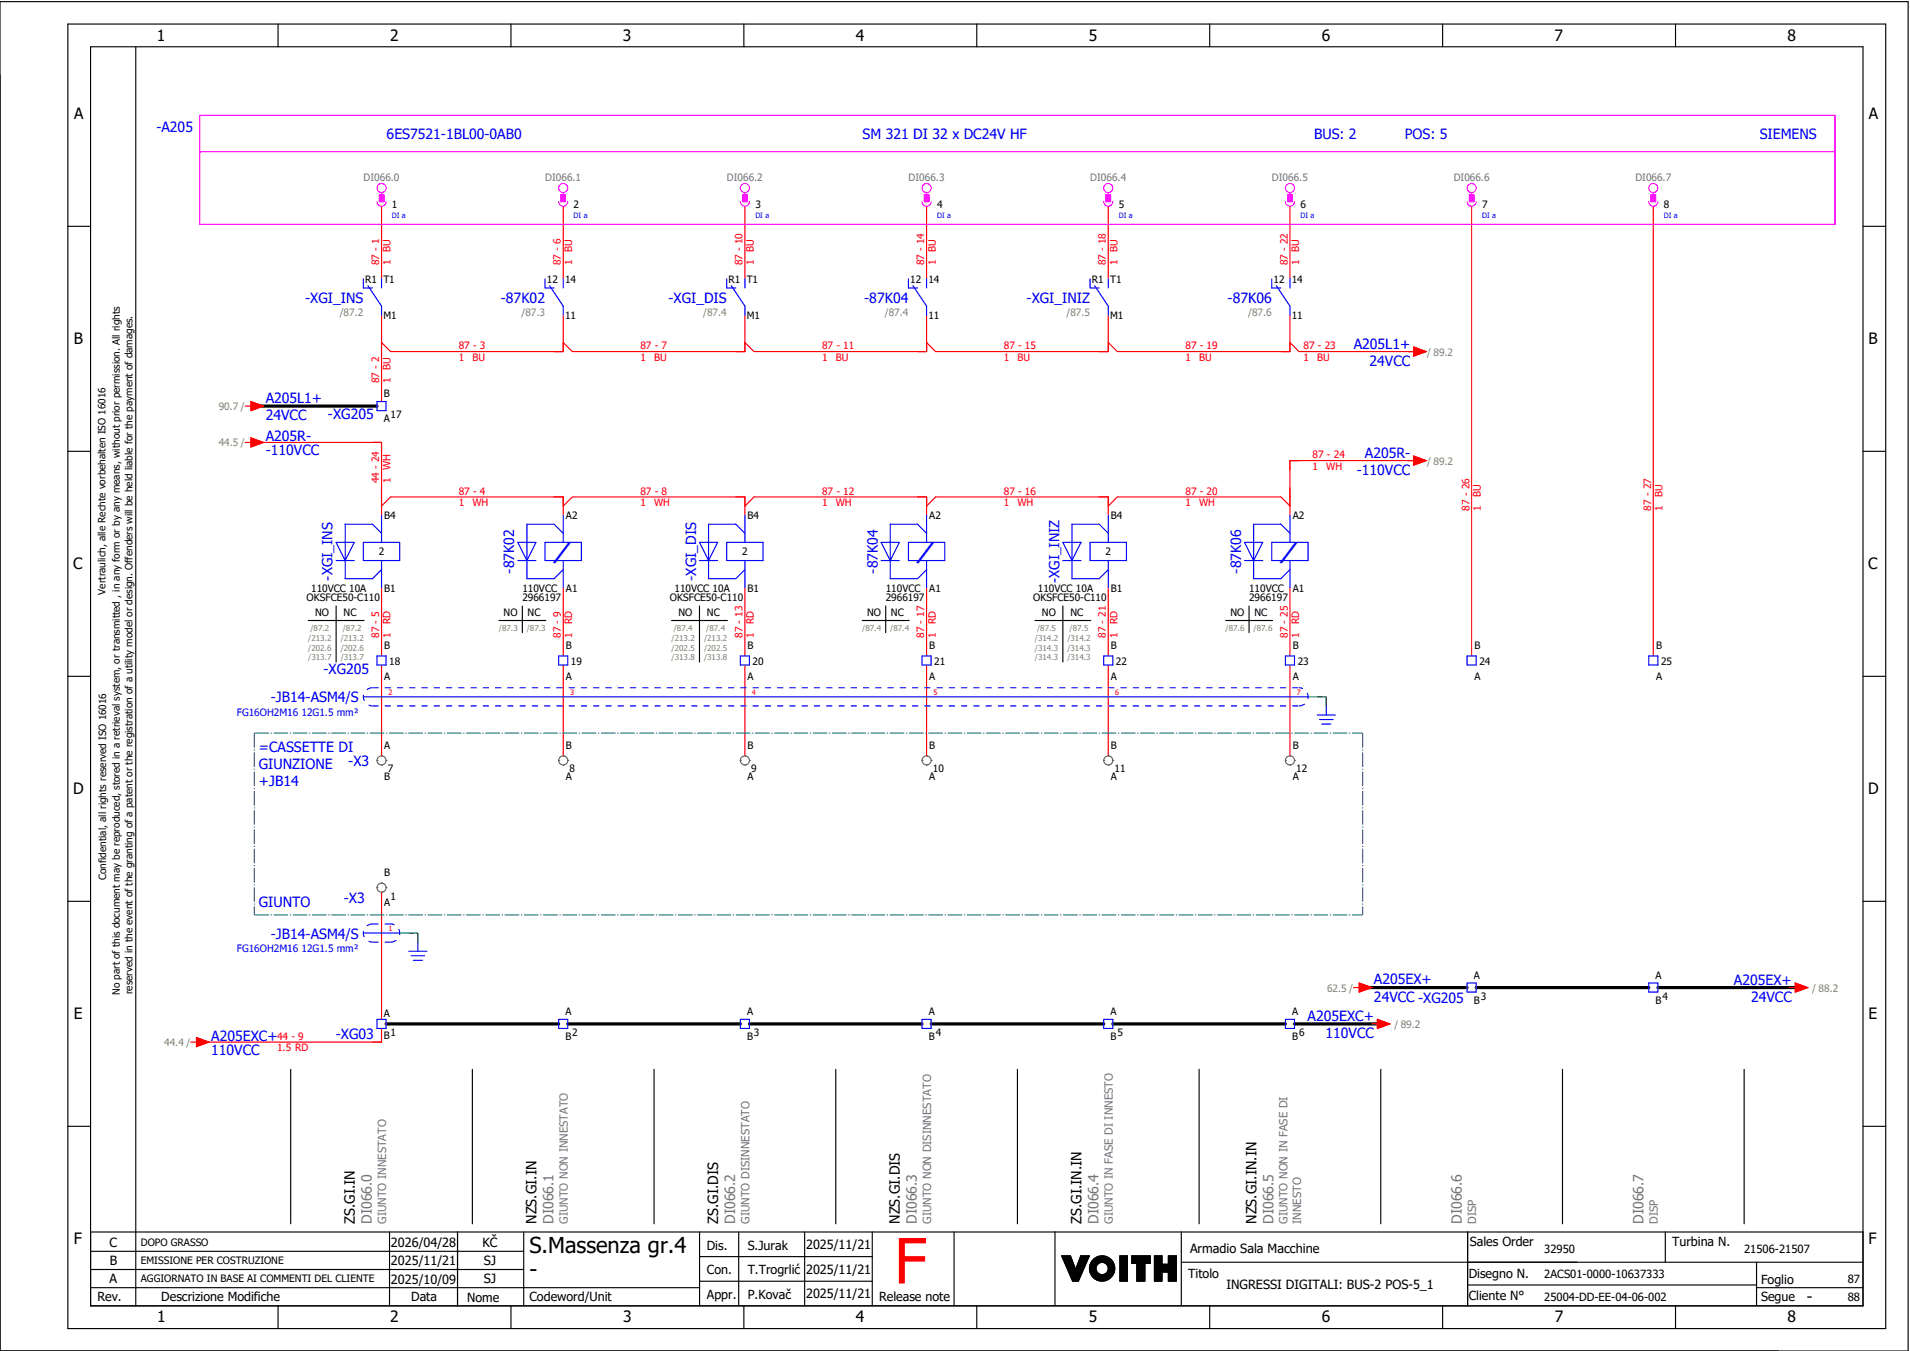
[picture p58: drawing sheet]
<svg xmlns="http://www.w3.org/2000/svg" width="421mm" height="297mm" viewBox="0 0 421 297" stroke-linecap="round" stroke-linejoin="round" font-family="sans-serif">
<defs><g id="words">
<text font-size="13.8" fill="#f00" x="196.9" y="282.5">F</text>
<g font-size="5.8" fill="#00f">
<text x="122.2" y="123.1" transform="rotate(20 122.2 123.1)">/</text>
<text x="202.2" y="123.1" transform="rotate(20 202.2 123.1)">/</text>
<text x="282.2" y="123.1" transform="rotate(20 282.2 123.1)">/</text>
</g>
<g font-size="4.8">
<text x="116.6" y="275.8">S.Massenza gr.4</text>
<text x="116.6" y="281.1">-</text>
</g>
<g font-size="3.4">
<text x="34.5" y="9">1</text>
<text x="85.9" y="9">2</text>
<text x="137.1" y="9">3</text>
<text x="188.4" y="9">4</text>
<text x="239.7" y="9">5</text>
<text x="291" y="9">6</text>
<text x="342.3" y="9">7</text>
<text x="393.5" y="9">8</text>
<text x="16.3" y="26.2">A</text>
<text x="411.5" y="26.2">A</text>
<text x="16.2" y="75.8">B</text>
<text x="411.4" y="75.8">B</text>
<text x="16.1" y="125.3">C</text>
<text x="411.3" y="125.3">C</text>
<text x="16.1" y="174.8">D</text>
<text x="411.3" y="174.8">D</text>
<text x="16.2" y="224.4">E</text>
<text x="411.4" y="224.4">E</text>
<text x="16.2" y="273.9">F</text>
<text x="411.4" y="273.9">F</text>
<text x="397.8" y="286.6">-</text>
<text x="34.6" y="291">1</text>
<text x="85.9" y="291">2</text>
<text x="137.2" y="291">3</text>
<text x="188.4" y="291">4</text>
<text x="239.7" y="291">5</text>
<text x="291" y="291">6</text>
<text x="342.3" y="291">7</text>
<text x="393.6" y="291">8</text>
</g>
<g font-size="3.1" fill="#00f">
<text x="34.4" y="29">-A205</text>
<text x="85.1" y="30.6">6ES7521-1BL00-0AB0</text>
<text x="189.9" y="30.6">SM 321 DI 32 x DC24V HF</text>
<text x="289.3" y="30.6">BUS: 2</text>
<text x="309.3" y="30.6">POS: 5</text>
<text x="387.4" y="30.6">SIEMENS</text>
<text x="67.2" y="66.6">-XGI_INS</text>
<text x="110.3" y="66.6">-87K02</text>
<text x="147.2" y="66.6">-XGI_DIS</text>
<text x="190.3" y="66.6">-87K04</text>
<text x="226" y="66.6">-XGI_INIZ</text>
<text x="270.3" y="66.6">-87K06</text>
<text x="298" y="76.8">A205L1+</text>
<text x="301.5" y="80.5">24VCC</text>
<text x="58.5" y="88.6">A205L1+</text>
<text x="58.5" y="92.5">24VCC</text>
<text x="72.2" y="92.3">-XG205</text>
<text x="58.5" y="97.1">A205R-</text>
<text x="58.5" y="100.1">-110VCC</text>
<text x="300.5" y="100.8">A205R-</text>
<text x="298.7" y="104.5">-110VCC</text>
<text x="73.2" y="127.8" transform="rotate(-90 73.2 127.8)">-XGI_INS</text>
<text x="113.2" y="126.3" transform="rotate(-90 113.2 126.3)">-87K02</text>
<text x="153.2" y="127.8" transform="rotate(-90 153.2 127.8)">-XGI_DIS</text>
<text x="193.2" y="126.3" transform="rotate(-90 193.2 126.3)">-87K04</text>
<text x="233.2" y="128.4" transform="rotate(-90 233.2 128.4)">-XGI_INIZ</text>
<text x="273.2" y="126.3" transform="rotate(-90 273.2 126.3)">-87K06</text>
<text x="71.2" y="148.4">-XG205</text>
<text x="59.6" y="154.6">-JB14-ASM4/S</text>
<text x="57" y="165.5">=CASSETTE DI</text>
<text x="57" y="169.3">GIUNZIONE</text>
<text x="57" y="173">+JB14</text>
<text x="76.7" y="168.7">-X3</text>
<text x="57" y="199.8">GIUNTO</text>
<text x="75.7" y="198.7">-X3</text>
<text x="59.6" y="206.6">-JB14-ASM4/S</text>
<text x="302.5" y="216.6">A205EX+</text>
<text x="302.5" y="220.5">24VCC -XG205</text>
<text x="381.7" y="216.8">A205EX+</text>
<text x="385.5" y="220.5">24VCC</text>
<text x="287.9" y="224.8">A205EXC+</text>
<text x="46.5" y="229.1">A205EXC+</text>
<text x="46.5" y="232.1">110VCC</text>
<text x="73.9" y="228.7">-XG03</text>
<text x="291.8" y="228.5">110VCC</text>
</g>
<g font-size="3.1">
<text x="78.1" y="269.4" transform="rotate(-90 78.1 269.4)">ZS.GI.IN</text>
<text x="118.1" y="269.4" transform="rotate(-90 118.1 269.4)">NZS.GI.IN</text>
<text x="158.1" y="269.4" transform="rotate(-90 158.1 269.4)">ZS.GI.DIS</text>
<text x="198.1" y="269.4" transform="rotate(-90 198.1 269.4)">NZS.GI.DIS</text>
<text x="238.1" y="269.4" transform="rotate(-90 238.1 269.4)">ZS.GI.IN.IN</text>
<text x="276.6" y="269.4" transform="rotate(-90 276.6 269.4)">NZS.GI.IN.IN</text>
</g>
<g font-size="3.1" fill="#767676">
<text x="81.9" y="269.4" transform="rotate(-90 81.9 269.4)">DI066.0</text>
<text x="121.9" y="269.4" transform="rotate(-90 121.9 269.4)">DI066.1</text>
<text x="161.9" y="269.4" transform="rotate(-90 161.9 269.4)">DI066.2</text>
<text x="201.9" y="269.4" transform="rotate(-90 201.9 269.4)">DI066.3</text>
<text x="241.9" y="269.4" transform="rotate(-90 241.9 269.4)">DI066.4</text>
<text x="280.4" y="269.4" transform="rotate(-90 280.4 269.4)">DI066.5</text>
<text x="321.9" y="269.4" transform="rotate(-90 321.9 269.4)">DI066.6</text>
<text x="361.9" y="269.4" transform="rotate(-90 361.9 269.4)">DI066.7</text>
</g>
<g font-size="2.8">
<text x="24.1" y="274.4">C</text>
<text x="86.1" y="274.4">2026/04/28</text>
<text x="106.2" y="274.4">KČ</text>
<text x="155.6" y="275.1">Dis.</text>
<text x="164.6" y="275.1">S.Jurak</text>
<text x="177.5" y="275">2025/11/21</text>
<text x="262" y="275.8">Armadio Sala Macchine</text>
<text x="323.6" y="274.3">Sales Order</text>
<text x="368.1" y="274.2">Turbina N.</text>
<text x="24.2" y="278.6">B</text>
<text x="86.1" y="278.6">2025/11/21</text>
<text x="106.5" y="278.6">SJ</text>
<text x="155.6" y="280.5">Con.</text>
<text x="164.6" y="280.5">T.Trogrlić</text>
<text x="177.5" y="280.4">2025/11/21</text>
<text x="261.6" y="281.3">Titolo</text>
<text x="323.4" y="281.2">Disegno N.</text>
<text x="21.4" y="286.5">Rev.</text>
<text x="24.1" y="282.5">A</text>
<text x="35.5" y="286.4">Descrizione Modifiche</text>
<text x="86.1" y="282.6">2025/10/09</text>
<text x="90.5" y="286.5">Data</text>
<text x="102.8" y="286.5">Nome</text>
<text x="106.5" y="282.5">SJ</text>
<text x="116.6" y="286.3">Codeword/Unit</text>
<text x="155.6" y="286">Appr.</text>
<text x="164.6" y="285.9">P.Kovač</text>
<text x="177.5" y="285.8">2025/11/21</text>
<text x="193.5" y="286.5">Release note</text>
<text x="270" y="283.8">INGRESSI DIGITALI: BUS-2 POS-5_1</text>
<text x="323.4" y="286.2">Cliente N°</text>
<text x="387.7" y="286.5">Segue</text>
<text x="387.7" y="282.6">Foglio</text>
</g>
<g font-size="2.5" fill="#767676">
<text x="85" y="269.4" transform="rotate(-90 85 269.4)">GIUNTO INNESTATO</text>
<text x="125" y="269.4" transform="rotate(-90 125 269.4)">GIUNTO NON INNESTATO</text>
<text x="165" y="269.4" transform="rotate(-90 165 269.4)">GIUNTO DISINNESTATO</text>
<text x="205" y="269.4" transform="rotate(-90 205 269.4)">GIUNTO NON DISINNESTATO</text>
<text x="245" y="269.4" transform="rotate(-90 245 269.4)">GIUNTO IN FASE DI INNESTO</text>
<text x="283.5" y="269.4" transform="rotate(-90 283.5 269.4)">GIUNTO NON IN FASE DI</text>
<text x="286.5" y="269.4" transform="rotate(-90 286.5 269.4)">INNESTO</text>
<text x="325" y="269.4" transform="rotate(-90 325 269.4)">DISP</text>
<text x="365" y="269.4" transform="rotate(-90 365 269.4)">DISP</text>
</g>
<g font-size="2.5">
<text x="340" y="275.9">32950</text>
<text x="384" y="275.9">21506-21507</text>
<text x="340" y="281.4">2ACS01-0000-10637333</text>
<text x="340" y="286.4">25004-DD-EE-04-06-002</text>
<text x="406.8" y="282.4">87</text>
<text x="406.8" y="286.4">88</text>
</g>
<g font-size="2.2" fill="#767676">
<text x="80" y="39.9">DI066.0</text>
<text x="120" y="39.9">DI066.1</text>
<text x="160" y="39.9">DI066.2</text>
<text x="200" y="39.9">DI066.3</text>
<text x="240" y="39.9">DI066.4</text>
<text x="280" y="39.9">DI066.5</text>
<text x="320" y="39.9">DI066.6</text>
<text x="360" y="39.9">DI066.7</text>
</g>
<g font-size="2.2">
<text x="86.3" y="45.8">1</text>
<text x="126.3" y="45.8">2</text>
<text x="166.3" y="45.8">3</text>
<text x="206.3" y="45.8">4</text>
<text x="246.3" y="45.8">5</text>
<text x="286.3" y="45.8">6</text>
<text x="326.3" y="45.8">7</text>
<text x="366.3" y="45.8">8</text>
<text x="80.4" y="62.3">R1 T1</text>
<text x="120.4" y="62.3">12</text>
<text x="124.4" y="62.3">14</text>
<text x="160.4" y="62.3">R1 T1</text>
<text x="200.4" y="62.3">12</text>
<text x="204.4" y="62.3">14</text>
<text x="240.4" y="62.3">R1 T1</text>
<text x="280.4" y="62.3">12</text>
<text x="284.4" y="62.3">14</text>
<text x="84.4" y="70.2">M1</text>
<text x="124.4" y="70.2">11</text>
<text x="164.4" y="70.2">M1</text>
<text x="204.4" y="70.2">11</text>
<text x="244.4" y="70.2">M1</text>
<text x="284.4" y="70.2">11</text>
<text x="84.5" y="87.4">B</text>
<text x="84.5" y="92.8">A</text>
<text x="86" y="92">17</text>
<text x="84.6" y="114.3">B4</text>
<text x="124.6" y="114.3">A2</text>
<text x="164.6" y="114.3">B4</text>
<text x="204.6" y="114.3">A2</text>
<text x="244.6" y="114.3">B4</text>
<text x="284.6" y="114.3">A2</text>
<text x="83.4" y="122.3">2</text>
<text x="163.4" y="122.3">2</text>
<text x="243.4" y="122.3">2</text>
<text x="23.2" y="130.9" transform="rotate(-90 23.2 130.9)">Vertraulich, alle Rechte vorbehalten ISO 16016</text>
<text x="68.5" y="130.3">110VCC 10A</text>
<text x="84.6" y="130.2">B1</text>
<text x="115" y="130.3">110VCC</text>
<text x="124.6" y="130.2">A1</text>
<text x="148.5" y="130.3">110VCC 10A</text>
<text x="164.6" y="130.2">B1</text>
<text x="195" y="130.3">110VCC</text>
<text x="204.6" y="130.2">A1</text>
<text x="228.5" y="130.3">110VCC 10A</text>
<text x="244.6" y="130.2">B1</text>
<text x="275" y="130.3">110VCC</text>
<text x="284.6" y="130.2">A1</text>
<text x="67.5" y="132.3">OKSFCE50-C110</text>
<text x="69.4" y="135.6">NO</text>
<text x="75.7" y="135.6">NC</text>
<text x="110.9" y="135.6">NO</text>
<text x="115" y="132.3">2966197</text>
<text x="116.2" y="135.6">NC</text>
<text x="147.5" y="132.3">OKSFCE50-C110</text>
<text x="149.4" y="135.6">NO</text>
<text x="155.7" y="135.6">NC</text>
<text x="190.9" y="135.6">NO</text>
<text x="195" y="132.3">2966197</text>
<text x="196.2" y="135.6">NC</text>
<text x="227.5" y="132.3">OKSFCE50-C110</text>
<text x="229.4" y="135.6">NO</text>
<text x="235.7" y="135.6">NC</text>
<text x="270.9" y="135.6">NO</text>
<text x="275" y="132.3">2966197</text>
<text x="276.2" y="135.6">NC</text>
<text x="84.6" y="142.9">B</text>
<text x="124.6" y="142.9">B</text>
<text x="164.6" y="142.9">B</text>
<text x="204.6" y="142.9">B</text>
<text x="244.6" y="142.9">B</text>
<text x="284.6" y="142.9">B</text>
<text x="324.6" y="142.9">B</text>
<text x="364.6" y="142.9">B</text>
<text x="84.6" y="149.6">A</text>
<text x="85.7" y="146.3">18</text>
<text x="124.6" y="149.6">A</text>
<text x="125.7" y="146.3">19</text>
<text x="164.6" y="149.6">A</text>
<text x="165.7" y="146.3">20</text>
<text x="204.6" y="149.6">A</text>
<text x="205.7" y="146.3">21</text>
<text x="244.6" y="149.6">A</text>
<text x="245.7" y="146.3">22</text>
<text x="284.6" y="149.6">A</text>
<text x="285.7" y="146.3">23</text>
<text x="324.6" y="149.6">A</text>
<text x="325.7" y="146.3">24</text>
<text x="364.6" y="149.6">A</text>
<text x="365.7" y="146.3">25</text>
<text x="84.6" y="164.9">A</text>
<text x="124.6" y="164.9">B</text>
<text x="164.6" y="164.9">B</text>
<text x="204.6" y="164.9">B</text>
<text x="244.6" y="164.9">B</text>
<text x="284.6" y="164.9">B</text>
<text x="84.6" y="171.6">B</text>
<text x="85.4" y="170">7</text>
<text x="124.6" y="171.6">A</text>
<text x="125.4" y="170">8</text>
<text x="164.6" y="171.6">A</text>
<text x="165.4" y="170">9</text>
<text x="204.6" y="171.6">A</text>
<text x="205.4" y="170">10</text>
<text x="244.6" y="171.6">A</text>
<text x="245.4" y="170">11</text>
<text x="284.6" y="171.6">A</text>
<text x="285.4" y="170">12</text>
<text x="23.4" y="193.7" transform="rotate(-90 23.4 193.7)">Confidential, all rights reserved ISO 16016</text>
<text x="84.6" y="192.9">B</text>
<text x="84.6" y="199.4">A</text>
<text x="86" y="198">1</text>
<text x="324.5" y="215.4">A</text>
<text x="364.5" y="215.4">A</text>
<text x="26.4" y="219" transform="rotate(-90 26.4 219)">No part of this document may be reproduced, stored in a retrieval system, or transmitted , in any form or by any means, without prior permission. All rights</text>
<text x="29.2" y="218.9" transform="rotate(-90 29.2 218.9)">reserved in the event of the granting of a patent or the registration of a utility model or design. Offenders will be held liable for the payment of damages.</text>
<text x="324.5" y="220.9">B</text>
<text x="326" y="220">3</text>
<text x="364.5" y="220.9">B</text>
<text x="366" y="220">4</text>
<text x="84.5" y="223.9">A</text>
<text x="124.5" y="223.4">A</text>
<text x="164.5" y="223.4">A</text>
<text x="204.5" y="223.4">A</text>
<text x="244.5" y="223.4">A</text>
<text x="284.5" y="223.4">A</text>
<text x="84.5" y="228.6">B</text>
<text x="86" y="228">1</text>
<text x="124.5" y="228.9">B</text>
<text x="126" y="228">2</text>
<text x="164.5" y="228.9">B</text>
<text x="166" y="228">3</text>
<text x="204.5" y="228.9">B</text>
<text x="206" y="228">4</text>
<text x="244.5" y="228.9">B</text>
<text x="246" y="228">5</text>
<text x="284.5" y="228.9">B</text>
<text x="286" y="228">6</text>
<text x="31" y="274.2">DOPO GRASSO</text>
<text x="31" y="278.3">EMISSIONE PER COSTRUZIONE</text>
<text x="31" y="282.3">AGGIORNATO IN BASE AI COMMENTI DEL CLIENTE</text>
</g>
<g font-size="2.2" fill="#f00">
<text x="83.5" y="58.4" transform="rotate(-90 83.5 58.4)">87 - 1</text>
<text x="86" y="58.4" transform="rotate(-90 86 58.4)">1</text>
<text x="86" y="55.4" transform="rotate(-90 86 55.4)">BU</text>
<text x="123.5" y="58.4" transform="rotate(-90 123.5 58.4)">87 - 6</text>
<text x="126" y="58.4" transform="rotate(-90 126 58.4)">1</text>
<text x="126" y="55.4" transform="rotate(-90 126 55.4)">BU</text>
<text x="163.5" y="58.4" transform="rotate(-90 163.5 58.4)">87 - 10</text>
<text x="166" y="58.4" transform="rotate(-90 166 58.4)">1</text>
<text x="166" y="55.4" transform="rotate(-90 166 55.4)">BU</text>
<text x="203.5" y="58.4" transform="rotate(-90 203.5 58.4)">87 - 14</text>
<text x="206" y="58.4" transform="rotate(-90 206 58.4)">1</text>
<text x="206" y="55.4" transform="rotate(-90 206 55.4)">BU</text>
<text x="243.5" y="58.4" transform="rotate(-90 243.5 58.4)">87 - 18</text>
<text x="246" y="58.4" transform="rotate(-90 246 58.4)">1</text>
<text x="246" y="55.4" transform="rotate(-90 246 55.4)">BU</text>
<text x="283.5" y="58.4" transform="rotate(-90 283.5 58.4)">87 - 22</text>
<text x="286" y="58.4" transform="rotate(-90 286 58.4)">1</text>
<text x="286" y="55.4" transform="rotate(-90 286 55.4)">BU</text>
<text x="101" y="76.9">87 - 3</text>
<text x="141" y="76.9">87 - 7</text>
<text x="181" y="76.9">87 - 11</text>
<text x="221" y="76.9">87 - 15</text>
<text x="261" y="76.9">87 - 19</text>
<text x="287" y="76.9">87 - 23</text>
<text x="86" y="81.4" transform="rotate(-90 86 81.4)">BU</text>
<text x="101" y="79.4">1</text>
<text x="104" y="79.4">BU</text>
<text x="141" y="79.4">1</text>
<text x="144" y="79.4">BU</text>
<text x="181" y="79.4">1</text>
<text x="184" y="79.4">BU</text>
<text x="221" y="79.4">1</text>
<text x="224" y="79.4">BU</text>
<text x="261" y="79.4">1</text>
<text x="264" y="79.4">BU</text>
<text x="287" y="79.4">1</text>
<text x="290" y="79.4">BU</text>
<text x="83.5" y="84.4" transform="rotate(-90 83.5 84.4)">87 - 2</text>
<text x="86" y="84.4" transform="rotate(-90 86 84.4)">1</text>
<text x="289" y="100.9">87 - 24</text>
<text x="83.5" y="106.4" transform="rotate(-90 83.5 106.4)">44 - 24</text>
<text x="86" y="106.4" transform="rotate(-90 86 106.4)">1</text>
<text x="86" y="103.4" transform="rotate(-90 86 103.4)">WH</text>
<text x="289" y="103.4">1</text>
<text x="292" y="103.4">WH</text>
<text x="101" y="108.9">87 - 4</text>
<text x="101" y="111.4">1</text>
<text x="104" y="111.4">WH</text>
<text x="141" y="108.9">87 - 8</text>
<text x="141" y="111.4">1</text>
<text x="144" y="111.4">WH</text>
<text x="181" y="108.9">87 - 12</text>
<text x="181" y="111.4">1</text>
<text x="184" y="111.4">WH</text>
<text x="221" y="108.9">87 - 16</text>
<text x="221" y="111.4">1</text>
<text x="224" y="111.4">WH</text>
<text x="261" y="108.9">87 - 20</text>
<text x="261" y="111.4">1</text>
<text x="264" y="111.4">WH</text>
<text x="323.5" y="112.4" transform="rotate(-90 323.5 112.4)">87 - 26</text>
<text x="326" y="112.4" transform="rotate(-90 326 112.4)">1</text>
<text x="326" y="109.4" transform="rotate(-90 326 109.4)">BU</text>
<text x="363.5" y="112.4" transform="rotate(-90 363.5 112.4)">87 - 27</text>
<text x="366" y="112.4" transform="rotate(-90 366 112.4)">1</text>
<text x="366" y="109.4" transform="rotate(-90 366 109.4)">BU</text>
<text x="86" y="137.4" transform="rotate(-90 86 137.4)">RD</text>
<text x="126" y="137.4" transform="rotate(-90 126 137.4)">RD</text>
<text x="166" y="137.4" transform="rotate(-90 166 137.4)">RD</text>
<text x="206" y="137.4" transform="rotate(-90 206 137.4)">RD</text>
<text x="246" y="137.4" transform="rotate(-90 246 137.4)">RD</text>
<text x="286" y="137.4" transform="rotate(-90 286 137.4)">RD</text>
<text x="83.5" y="140.4" transform="rotate(-90 83.5 140.4)">87 - 5</text>
<text x="86" y="140.4" transform="rotate(-90 86 140.4)">1</text>
<text x="123.5" y="140.4" transform="rotate(-90 123.5 140.4)">87 - 9</text>
<text x="126" y="140.4" transform="rotate(-90 126 140.4)">1</text>
<text x="163.5" y="140.4" transform="rotate(-90 163.5 140.4)">87 - 13</text>
<text x="166" y="140.4" transform="rotate(-90 166 140.4)">1</text>
<text x="203.5" y="140.4" transform="rotate(-90 203.5 140.4)">87 - 17</text>
<text x="206" y="140.4" transform="rotate(-90 206 140.4)">1</text>
<text x="243.5" y="140.4" transform="rotate(-90 243.5 140.4)">87 - 21</text>
<text x="246" y="140.4" transform="rotate(-90 246 140.4)">1</text>
<text x="283.5" y="140.4" transform="rotate(-90 283.5 140.4)">87 - 25</text>
<text x="286" y="140.4" transform="rotate(-90 286 140.4)">1</text>
<text x="61" y="228.9">44 - 9</text>
<text x="61" y="231.4">1.5 RD</text>
</g>
<g font-size="2.2" fill="#7ca552">
<text x="74.8" y="69.5">/87.2</text>
<text x="114.8" y="69.5">/87.3</text>
<text x="154.8" y="69.5">/87.4</text>
<text x="194.8" y="69.5">/87.4</text>
<text x="234.8" y="69.5">/87.5</text>
<text x="274.8" y="69.5">/87.6</text>
<text x="314.2" y="78.3">/ 89.2</text>
<text x="48.2" y="90.3">90.7 /</text>
<text x="48.2" y="98.3">44.5 /</text>
<text x="314.2" y="102.3">/ 89.2</text>
<text x="292.2" y="218.3">62.5 /</text>
<text x="399" y="218.3">/ 88.2</text>
<text x="307" y="226.3">/ 89.2</text>
<text x="36.2" y="230.3">44.4 /</text>
</g>
<g font-size="2.2" fill="#00f">
<text x="52.1" y="157.5">FG16OH2M16 12G1.5 mm²</text>
<text x="52.1" y="209.5">FG16OH2M16 12G1.5 mm²</text>
</g>
<g font-size="1.8" fill="#7ca552">
<text x="67.9" y="141">/213.2</text>
<text x="67.9" y="143.2">/202.6</text>
<text x="68.4" y="138.9">/87.2</text>
<text x="75" y="141">/213.2</text>
<text x="75" y="143.2">/202.6</text>
<text x="75.5" y="138.9">/87.2</text>
<text x="109.8" y="138.9">/87.3</text>
<text x="116" y="138.9">/87.3</text>
<text x="147.9" y="141">/213.2</text>
<text x="147.9" y="143.2">/202.5</text>
<text x="148.4" y="138.9">/87.4</text>
<text x="155" y="141">/213.2</text>
<text x="155" y="143.2">/202.5</text>
<text x="155.5" y="138.9">/87.4</text>
<text x="189.8" y="138.9">/87.4</text>
<text x="196" y="138.9">/87.4</text>
<text x="227.9" y="141">/314.2</text>
<text x="227.9" y="143.2">/314.3</text>
<text x="228.4" y="138.9">/87.5</text>
<text x="235" y="141">/314.2</text>
<text x="235" y="143.2">/314.3</text>
<text x="235.5" y="138.9">/87.5</text>
<text x="269.8" y="138.9">/87.6</text>
<text x="276" y="138.9">/87.6</text>
<text x="67.9" y="145.4">/313.7</text>
<text x="75" y="145.4">/313.7</text>
<text x="147.9" y="145.4">/313.8</text>
<text x="155" y="145.4">/313.8</text>
<text x="227.9" y="145.4">/314.3</text>
<text x="235" y="145.4">/314.3</text>
</g>
<g font-size="1.6" fill="#00f">
<text x="86.3" y="47.9">DI a</text>
<text x="126.3" y="47.9">DI a</text>
<text x="166.3" y="47.9">DI a</text>
<text x="206.3" y="47.9">DI a</text>
<text x="246.3" y="47.9">DI a</text>
<text x="286.3" y="47.9">DI a</text>
<text x="326.3" y="47.9">DI a</text>
<text x="366.3" y="47.9">DI a</text>
</g>
<g font-size="1.6" fill="#f00">
<text x="85.5" y="152.9">2</text>
<text x="125.5" y="152.9">3</text>
<text x="165.5" y="152.9">4</text>
<text x="205.5" y="152.9">5</text>
<text x="245.5" y="152.9">6</text>
<text x="285.5" y="152.9">7</text>
<text x="85.5" y="204.9">1</text>
</g>
</g></defs>
<g fill="none" stroke="#000" stroke-width=".25">
<path d="M0 .4h420.1v297h-420.1zM14.9 5.3h400.3v287.2h-400.3zM19.9 10.3h390.3v277.2h-390.3zM29.9 10.4v277.1M61.2 5.3v5M112.5 5.3v5M163.8 5.3v5M215.1 5.3v5M266.3 5.3v5M317.6 5.3v5M368.9 5.3v5M14.9 49.8h5"/>
<path d="M410.2 49.8h5M14.9 99.3h5M410.2 99.3h5M67.9 136.6h12.2M74 133.4v12.3M109.8 136.6h10.4M115 133.4v5.9M147.9 136.6h12.2M154 133.4v12.3M189.8 136.6h10.4M195 133.4v5.9M227.9 136.6h12.2"/>
<path d="M234 133.4v12.3M269.8 136.6h10.4M275 133.4v5.9M14.9 148.9h5M410.2 148.9h5M14.9 198.4h5M410.2 198.4h5M64 235.4v34M104 235.4v34M144 235.4v34M184 235.4v34M224 235.4v34"/>
<path d="M264 235.4v34M304 235.4v34M344 235.4v34M384 235.4v34M14.9 247.9h5M410.2 247.9h5M19.9 271.2h390.3M19.9 279.5h95.4M19.9 275.4h95.4M85.8 271.2v16.3M100.7 271.2v16.3M115.3 271.2v16.3"/>
<path d="M154 271.2v16.3M154 276.6h38M162.6 271.2v16.3M177.2 271.2v16.3M192 271.2v16.3M210.1 271.2v16.3M232.3 271.1v16.3M233.7 276.4h2M233.7 276.4l2.5 5.6M233.8 276.4l-.1 .1M233.9 276.4l-.1 .2M234.1 276.4l-.3 .3"/>
<path d="M234.2 276.4l-.3 .4M234.4 276.4l-.5 .5M234.5 276.4l-.5 .6M234.7 276.4l-.7 .7M234.8 276.4l-.7 .8M235 276.4l-.9 .9M235.1 276.4l-.9 1M235.3 276.4l-1.1 1.1M235.4 276.4l-1.2 1.2M235.6 276.4l-1.3 1.3M235.7 276.4l1.1 3 1.1-3h1.9l-2.4 5.6h-1.2M235.7 276.5l-1.4 1.3"/>
<path d="M235.7 276.6l-1.3 1.3M235.8 276.7l-1.4 1.3M235.8 276.8l-1.3 1.3M235.9 276.9l-1.4 1.4M235.9 277l-1.3 1.4M235.9 277.1l-1.3 1.4M236 277.3l-1.3 1.3M236 277.4l-1.3 1.3M236.1 277.5l-1.3 1.3M236.1 277.6l-1.3 1.3M236.1 277.7l-1.3 1.3M236.2 277.8l-1.3 1.3"/>
<path d="M236.2 277.9l-1.3 1.3M236.3 278l-1.3 1.3M236.3 278.1l-1.3 1.3M236.3 278.2l-1.2 1.3M236.4 278.3l-1.3 1.3M236.4 278.4l-1.2 1.3M236.5 278.6l-1.3 1.2M236.5 278.7l-1.2 1.2M236.6 278.8l-1.3 1.2M236.6 278.9l-1.3 1.2M236.6 279l-1.2 1.2M236.7 279.1l-1.3 1.2"/>
<path d="M236.7 279.2l-1.2 1.3M236.8 279.3l-1.3 1.3M238 276.4l-.1 .1M238.1 276.4l-.3 .4M238.3 276.4l-.6 .6M238.4 279.8l-2.2 2.2M238.4 276.4l-.8 .8M238.5 279.5l-2.4 2.4M238.6 276.4l-1.1 1.1M238.6 279.3l-2.5 2.5M238.7 279l-2.7 2.7M238.7 276.4l-1.2 1.3"/>
<path d="M238.8 278.7l-2.8 2.9M238.9 276.4l-1.5 1.6M239 278.5l-3.1 3M239 276.4l-1.7 1.8M239.1 278.2l-3.2 3.2M239.2 276.4l-2 2.1M239.2 277.9l-3.4 3.4M239.3 277.7l-3.5 3.5M239.3 276.4l-2.2 2.3M239.4 277.4l-3.6 3.7M239.5 276.4l-2.5 2.5M239.5 277.1l-3.8 3.9"/>
<path d="M239.6 276.4l-2.7 2.8M239.7 276.9l-4 4M239.8 276.6l-4.2 4.2M239.8 276.4l-4.2 4.3M241.1 276.9l-.8 .8M241.3 279.3l-1.2 1.1M241.3 279.1l-1.2 1.2M241.3 279.4l-1.1 1.1M241.3 278.9l-1.3 1.3M241.3 279.5l-1.1 1.1M241.4 279.7l-1.1 1M241.4 278.7l-1.4 1.4"/>
<path d="M241.4 279.8l-1 1M241.4 276.7l-1.3 1.3M241.5 279.9l-1.1 1M241.5 280l-1 1M241.7 276.6l-1.7 1.7M241.9 276.5l-1.9 2M242.1 276.5l-2.2 2.2M242.3 276.5l-2.4 2.4M242.5 276.4l-2.6 2.6M242.6 276.4l-2.7 2.8M242.8 276.4l-2.9 3M242.9 276.5l-3 3"/>
<path d="M243 276.5l-3.1 3.1M243.2 276.5l-3.3 3.3M243.3 276.5l-3.4 3.4M243.4 276.6l-3.4 3.4M243.5 276.6l-1.4 1.4M243.6 276.6l-1.3 1.3M243.7 276.7l-1.2 1.2M243.9 276.7l-1.2 1.2M244 276.8l-1.2 1.1M244 276.8l-1.1 1.1M244.1 276.9l-1 1.1M244.2 276.9l-1 1.1"/>
<path d="M244.3 277l-1 1M244.4 277.1l-1 1M244.5 277.1l-1 1.1M244.6 277.2l-1.1 1M244.6 277.3l-1 1M244.7 277.4l-1 1M244.8 277.4l-1 1.1M244.8 277.5l-1 1.1M244.9 277.6l-1 1.1M245 277.7l-1.1 1.1M245 277.8l-1.1 1.1M245.1 277.9l-1.1 1.1"/>
<path d="M245.1 278l-1.1 1.1M245.2 278.1l-1.2 1.2M245.2 278.2l-1.2 1.3M245.3 278.3l-1.4 1.4M245.3 278.4l-1.5 1.5M245.3 278.5l-3.4 3.4M245.4 279.9l-2.1 2M245.4 278.7l-3.3 3.3M245.4 279.7l-2.3 2.3M245.4 278.8l-3.2 3.2M245.4 278.9l-3.1 3.1M245.4 279.5l-2.5 2.5"/>
<path d="M245.4 279.1l-2.9 2.9M245.4 279.4l-2.6 2.6M245.4 279.2l-2.8 2.8M246.6 276.4h1.6v5.6h-1.6zM246.6 276.4v.1M246.8 276.4l-.2 .3M246.9 276.4l-.3 .4M247.1 276.4l-.5 .6M247.2 276.4l-.6 .7M247.4 276.4l-.8 .9M247.5 276.4l-.9 1M247.7 276.4l-1.1 1.2"/>
<path d="M247.8 276.4l-1.2 1.3M248 276.4l-1.4 1.5M248.1 276.4l-1.5 1.6M248.2 280l-1.6 1.6M248.2 279.8l-1.6 1.7M248.2 279.7l-1.6 1.6M248.2 279.5l-1.6 1.7M248.2 279.4l-1.6 1.6M248.2 279.2l-1.6 1.7M248.2 277.4l-1.6 1.7M248.2 277.3l-1.6 1.6M248.2 277.1l-1.6 1.7"/>
<path d="M248.2 277l-1.6 1.6M248.2 276.8l-1.6 1.7M248.2 276.7l-1.6 1.6M248.2 276.5l-1.6 1.7M248.2 278l-1.6 1.7M248.2 277.9l-1.6 1.6M248.2 277.7l-1.6 1.7M248.2 277.6l-1.6 1.6M248.2 279.1l-1.6 1.6M248.2 278.9l-1.6 1.7M248.2 278.8l-1.6 1.6M248.2 278.6l-1.6 1.7"/>
<path d="M248.2 278.5l-1.6 1.6M248.2 278.3l-1.6 1.7M248.2 278.2l-1.6 1.6M249.2 276.4v.1M249.4 276.4l-.2 .2M249.5 276.4l-.3 .4M249.7 276.4l-.5 .5M249.8 276.4l-.6 .7M250 276.4l-.8 .8M250.1 276.4l-.9 1M250.3 278.1h-1.1v-1.7h4v1.7h-1.1v3.9h-1.8M250.3 278.1v3.9"/>
<path d="M250.3 276.4l-1.1 1.2M250.4 276.4l-1.2 1.3M250.6 276.4l-1.4 1.5M250.7 276.4l-1.5 1.6M250.9 276.4l-1.7 1.7M251 276.4l-1.6 1.7M251.2 276.4l-1.7 1.7M251.3 276.4l-1.6 1.7M251.5 276.4l-1.7 1.7M251.6 276.4l-1.6 1.7M251.8 276.4l-1.7 1.7M251.9 276.4l-1.6 1.7"/>
<path d="M252.1 279.9l-1.8 1.8M252.1 278.6l-1.8 1.8M252.1 278.4l-1.8 1.8M252.1 278.3l-1.8 1.8M252.1 279.2l-1.8 1.8M252.1 279l-1.8 1.8M252.1 278.9l-1.8 1.8M252.1 278.7l-1.8 1.8M252.1 279.3l-1.8 1.8M252.1 279.8l-1.8 1.8M252.1 279.6l-1.8 1.8M252.1 279.5l-1.8 1.8"/>
<path d="M252.1 276.4l-1.8 1.9M252.2 276.4l-1.9 2M252.4 276.4l-2.1 2.2M252.5 276.4l-2.2 2.3M252.7 276.4l-2.4 2.5M252.8 276.4l-2.5 2.6M253 276.4l-2.7 2.8M253.1 276.4l-2.8 2.9M253.2 277.4l-.7 .7M253.2 276.7l-2.9 2.9M253.2 276.5l-2.9 3M253.2 277.3l-.8 .8"/>
<path d="M253.2 277.1l-1 1M253.2 277l-2.9 2.9M253.2 276.8l-2.9 3M253.2 278l-.1 .1M253.2 277.9l-.2 .2M253.2 277.7l-.4 .4M253.2 277.6l-.5 .5M254.2 276.4v5.6M254.2 276.4h1.6M254.2 276.4v.1M254.3 276.4l-.1 .2M254.5 276.4l-.3 .4"/>
<path d="M254.6 276.4l-.4 .5M254.8 276.4l-.6 .7M254.9 276.4l-.7 .8M255.1 276.4l-.9 1M255.2 276.4l-1 1.1M255.4 276.4l-1.2 1.3M255.5 276.4l-1.3 1.4M255.7 276.4l-1.5 1.6M255.8 277.5l-1.6 1.7M255.8 277.4l-1.6 1.6M255.8 277.2l-1.6 1.7M255.8 277.1l-1.6 1.6"/>
<path d="M255.8 276.9l-1.6 1.7M255.8 276.8l-1.6 1.6M255.8 276.6l-1.6 1.7M255.8 276.5l-1.6 1.6M255.8 276.4v1.9M255.8 278l-1.6 1.6M255.8 277.8l-1.6 1.7M255.8 277.7l-1.6 1.6M255.8 278.3l-1.6 1.6M255.8 278.1l-1.6 1.7M255.9 278.3l-1.7 1.8M256.1 278.3l-1.9 1.9"/>
<path d="M256.2 278.3l-2 2.1M256.4 278.3l-2.2 2.2M256.5 278.3l-2.3 2.4M256.7 278.3l-2.5 2.5M256.8 278.3l-2.6 2.7M257 278.3l-2.8 2.8M257.1 278.3l-2.9 3M257.3 276.4l-.1 .2M257.5 276.4l-.3 .3M257.6 276.4l-.4 .5M257.8 276.4l-.6 .6M257.9 276.4l-.7 .8"/>
<path d="M258.1 276.4l-.9 .9M258.2 276.4l-1 1.1M258.4 276.4l-1.2 1.2M258.5 276.4l-1.3 1.4M258.7 276.4l-1.5 1.5M258.8 276.4l-1.6 1.7M259 276.4h-1.8v1.9h-1.4M259 276.4v5.6h-1.8v-2M259 276.5l-1.8 1.7M259 277.5l-2.5 2.5M259 277.4l-2.7 2.6M259 277.1l-3 2.9"/>
<path d="M259 276.9l-3.1 3.1M259 277.2l-2.8 2.8M259 276.8l-4.8 4.8M259 276.6l-4.8 4.8M259 279l-1.8 1.8M259 278.9l-1.8 1.7M259 278.7l-1.8 1.8M259 278.6l-1.8 1.7M259 278.4l-1.8 1.8M259 278.3l-1.8 1.7M259 278.1l-1.9 1.9M259 278l-2.1 2"/>
<path d="M259 277.8l-2.2 2.2M259 277.7l-2.4 2.3M259 279.3l-1.8 1.8M259 279.2l-1.8 1.7M259 279.9l-1.8 1.8M259 279.8l-1.8 1.7M259 279.6l-1.8 1.8M259 279.5l-1.8 1.7M260.1 271.2v16.3M260.1 277.9h150.1M323.1 271.2v16.3M366.6 271.2v6.7"/>
<path d="M386.7 277.9v9.6M19.9 283.5h134.1M61.2 287.5v5M112.5 287.5v5M154 282h38M163.8 287.5v5M215.1 287.5v5M237.5 281.9l-.1 .1M237.6 281.7l-.4 .3M237.7 281.4l-.6 .6M237.8 281.1l-.9 .9M237.9 280.9l-1.1 1.1"/>
<path d="M238 280.6l-1.4 1.4M238.2 280.3l-1.7 1.7M238.3 280.1l-2 1.9M241.6 280l-1 1.1M241.6 280.1l-1 1M241.7 280.2l-1 1M241.8 280.3l-1 1M241.9 280.3l-1 1.1M242 280.4l-1.1 1M242.1 280.4l-1.1 1.1M242.2 280.5l-1.1 1.1M242.3 280.5l-1.1 1.1"/>
<path d="M242.4 280.6l-1.1 1.1M242.6 280.6l-1.2 1.1M242.7 280.6l-1.2 1.2M242.9 280.6l-1.3 1.2M243.1 280.5l-1.4 1.4M243.3 280.4l-1.5 1.5M245.1 280.6l-1.1 1M245.2 280.3l-1.5 1.5M245.3 280.1l-1.8 1.8M248.2 281.6l-.4 .4M248.2 281.5l-.5 .5M248.2 281.9l-.1 .1"/>
<path d="M248.2 281.8l-.2 .2M248.2 281.3l-.7 .7M248.2 281.2l-.8 .8M248.2 281l-1 1M248.2 280.9l-1.1 1.1M248.2 280.7l-1.3 1.3M248.2 280.6l-1.4 1.4M248.2 280.4l-1.6 1.6M248.2 280.3l-1.6 1.6M248.2 280.1l-1.6 1.7M252.1 281.3l-.8 .7M252.1 281.1l-.9 .9"/>
<path d="M252.1 281l-1.1 1M252.1 280.8l-1.2 1.2M252.1 280.7l-1.4 1.3M252.1 280.5l-1.5 1.5M252.1 280.4l-1.7 1.6M252.1 280.2l-1.8 1.8M252.1 280.1l-1.8 1.8M252.1 281.7l-.3 .3M252.1 281.6l-.5 .4M252.1 281.4l-.6 .6M252.1 281.9l-.2 .1M255.8 280v2h-1.6"/>
<path d="M255.8 280.7l-1.3 1.3M255.8 280.5l-1.5 1.5M255.8 280.1l-1.6 1.6M255.8 280.4l-1.6 1.6M255.8 280h1.4M255.8 281.9l-.1 .1M255.8 281.7l-.3 .3M255.8 281.6l-.4 .4M255.8 281.4l-.6 .6M255.8 281.3l-.7 .7M255.8 281.1l-.9 .9M255.8 281l-1 1"/>
<path d="M255.8 280.8l-1.2 1.2M255.8 280.2l-1.6 1.7M259 281.9l-.2 .1M259 281.7l-.3 .3M259 281.6l-.5 .4M259 281.4l-.6 .6M259 281.3l-.8 .7M259 281.1l-.9 .9M259 281l-1.1 1M259 280.8l-1.2 1.2M259 280.7l-1.4 1.3M259 280.5l-1.5 1.5"/>
<path d="M259 280.4l-1.7 1.6M259 280.2l-1.8 1.8M259 280.1l-1.8 1.7M266.3 287.5v5M317.6 287.5v5M323.1 282.9h63.6M368.9 287.5v5M386.7 283.5h23.5"/>
<circle cx="242.6" cy="279.2" r="1.35"/>
<circle cx="242.6" cy="279.2" r="2.79"/>
</g>
<g fill="none" stroke="#f00" stroke-width=".25">
<path d="M84 45.4v16M124 45.4v16M164 45.4v16M204 45.4v16M244 45.4v16M284 45.4v16M324 45.4v99M364 45.4v99M84 69.4v19M124 69.4v8h-38l-2-2M164 69.4v8h-38l-2-2M204 69.4v8h-38l-2-2"/>
<path d="M244 69.4v8h-38l-2-2M284 69.4v8h-38l-2-2M284 75.4l2 2h26M311.3 76.4l2.7 1-2.7 1zM54 97.4h1.2M54 89.4h1.2M55.2 96.4l2.8 1-2.8 1zM55.2 88.4l2.8 1-2.8 1zM56 97.4h28v16M84 111.4l2-2h38v4M124 111.4l2-2h38v4M164 111.4l2-2h38v4"/>
<path d="M204 111.4l2-2h38v4M244 111.4l2-2h36l2 2M311.3 100.4l2.7 1-2.7 1zM312 101.4h-28v12M84 129.4v15M124 129.4v15M164 129.4v15M204 129.4v15M244 129.4v15M284 129.4v15M84 146.4v20M124 146.4v20"/>
<path d="M164 146.4v20M204 146.4v20M244 146.4v20M284 146.4v20M84 196.4v28M298 217.4h1.3M299.3 216.4l2.7 1-2.7 1zM394 217.4h1.2M395.2 216.4l2.8 1-2.8 1zM42 229.4h1.2M43.2 228.4l2.8 1-2.8 1zM84 226.4v3h-40"/>
<path d="M302 225.4h1.2M303.2 224.4l2.8 1-2.8 1z"/>
</g>
<path d="M288 153.4h4M290 153.4h2M292 153.4v2M88 205.4h4M90 205.4h2M92 205.4v2" fill="none" stroke="#00be00" stroke-width=".25" stroke-dasharray="3.2 .4 .3 .4" stroke-linecap="butt"/>
<path d="M56 89.4h27M300 217.4h23M325 217.4h38M365 217.4h31M85 225.4h38M125 225.4h38M165 225.4h38M205 225.4h38M245 225.4h38M285 225.4h19" fill="none" stroke="#000" stroke-width=".7"/>
<g fill="none" stroke="#f0f" stroke-width=".25">
<path d="M44 25.4h360v24h-360zM44 33.4h360M83 44.4a1 1 0 0 0 1 1 1 1 0 0 0 1-1M83.5 42.9h1v1.5h-1zM84 42.4v.5M123 44.4a1 1 0 0 0 1 1 1 1 0 0 0 1-1M123.5 42.9h1v1.5h-1zM124 42.4v.5M163 44.4a1 1 0 0 0 1 1 1 1 0 0 0 1-1M163.5 42.9h1v1.5h-1zM164 42.4v.5M203 44.4a1 1 0 0 0 1 1 1 1 0 0 0 1-1"/>
<path d="M203.5 42.9h1v1.5h-1zM204 42.4v.5M243 44.4a1 1 0 0 0 1 1 1 1 0 0 0 1-1M243.5 42.9h1v1.5h-1zM244 42.4v.5M283 44.4a1 1 0 0 0 1 1 1 1 0 0 0 1-1M283.5 42.9h1v1.5h-1zM284 42.4v.5M323 44.4a1 1 0 0 0 1 1 1 1 0 0 0 1-1M323.5 42.9h1v1.5h-1zM324 42.4v.5M363 44.4a1 1 0 0 0 1 1 1 1 0 0 0 1-1"/>
<path d="M363.5 42.9h1v1.5h-1zM364 42.4v.5"/>
<circle cx="84" cy="41.4" r="1"/>
<circle cx="124" cy="41.4" r="1"/>
<circle cx="164" cy="41.4" r="1"/>
<circle cx="204" cy="41.4" r="1"/>
<circle cx="244" cy="41.4" r="1"/>
<circle cx="284" cy="41.4" r="1"/>
<circle cx="324" cy="41.4" r="1"/>
<circle cx="364" cy="41.4" r="1"/>
</g>
<g fill="#f0f" stroke="#f0f" stroke-width=".22">
<path d="M83.5 42.9h1v1.5h-1z"/>
<path d="M123.5 42.9h1v1.5h-1z"/>
<path d="M163.5 42.9h1v1.5h-1z"/>
<path d="M203.5 42.9h1v1.5h-1z"/>
<path d="M243.5 42.9h1v1.5h-1z"/>
<path d="M283.5 42.9h1v1.5h-1z"/>
<path d="M323.5 42.9h1v1.5h-1z"/>
<path d="M363.5 42.9h1v1.5h-1z"/>
</g>
<g fill="none" stroke="#00f" stroke-width=".25">
<path d="M80 61.4v2h2M81 62.9l3 4.5v2M84 61.4v2M120 61.4v2h2M121 62.9l3 4.5v2M124 61.4v2M160 61.4v2h2M161 62.9l3 4.5v2M164 61.4v2M200 61.4v2h2M201 62.9l3 4.5v2M204 61.4v2"/>
<path d="M240 61.4v2h2M241 62.9l3 4.5v2M244 61.4v2M280 61.4v2h2M281 62.9l3 4.5v2M284 61.4v2M83 88.4h2v2h-2zM74 119.4h4l-2 4zM80 119.4h8v4h-8zM84 117.4l-2-2h-6v12h6l2-2M84 113.4v6M114 119.4h4l-2 4z"/>
<path d="M120 119.4h8v4h-8zM124 117.4l-2-2h-6v12h6l2-2M124 113.4v6M154 119.4h4l-2 4zM160 119.4h8v4h-8zM164 117.4l-2-2h-6v12h6l2-2M164 113.4v6M194 119.4h4l-2 4zM200 119.4h8v4h-8zM204 117.4l-2-2h-6v12h6l2-2M204 113.4v6M234 119.4h4l-2 4z"/>
<path d="M240 119.4h8v4h-8zM244 117.4l-2-2h-6v12h6l2-2M244 113.4v6M274 119.4h4l-2 4zM280 119.4h8v4h-8zM284 117.4l-2-2h-6v12h6l2-2M284 113.4v6M74 123.4h4M76 123.4h.1M84 123.4v6M114 123.4h4M116 123.4h.1"/>
<path d="M124 123.4v6M154 123.4h4M156 123.4h.1M164 123.4v6M194 123.4h4M196 123.4h.1M204 123.4v6M234 123.4h4M236 123.4h.1M244 123.4v6M274 123.4h4M276 123.4h.1"/>
<path d="M284 123.4v6M80 153.4h208M83 144.4h2v2h-2zM123 144.4h2v2h-2zM163 144.4h2v2h-2zM203 144.4h2v2h-2zM243 144.4h2v2h-2zM283 144.4h2v2h-2zM290 157.4h4M290.5 158.4h3M291 159.4h2M292 155.4v2"/>
<path d="M323 144.4h2v2h-2zM363 144.4h2v2h-2zM80 205.4h8M90 209.4h4M90.5 210.4h3M91 211.4h2M92 207.4v2M323 216.4h2v2h-2zM363 216.4h2v2h-2zM83 224.4h2v2h-2zM123 224.4h2v2h-2zM163 224.4h2v2h-2z"/>
<path d="M203 224.4h2v2h-2zM243 224.4h2v2h-2zM283 224.4h2v2h-2z"/>
</g>
<path d="M56 161.4h244M56 161.4v40M300 161.4v40M56 201.4h244" fill="none" stroke="#007f7f" stroke-width=".25" stroke-dasharray="3.2 .4 .3 .4" stroke-linecap="butt"/>
<path d="M82 155.4h204M82 151.4h204M82 151.4a2 2 0 0 0-2 2 2 2 0 0 0 2 2M286 155.4a2 2 0 0 0 2-2 2 2 0 0 0-2-2M82 207.4h4M82 203.4h4M82 203.4a2 2 0 0 0-2 2 2 2 0 0 0 2 2M86 207.4a2 2 0 0 0 2-2 2 2 0 0 0-2-2" fill="none" stroke="#00f" stroke-width=".25" stroke-dasharray="1.4 1.4" stroke-linecap="butt"/>
<g fill="none" stroke="#a57c00" stroke-width=".25">
<path d="M83 167.4h.1M83 167.4a1 1 0 0 0 1 1M84 168.4h.1M84 166.4a1 1 0 0 1 1 1M84 166.4h.1M84 166.4a1 1 0 0 0-1 1M85 167.4a1 1 0 0 1-1 1M85 167.4h.1M123 167.4h.1M123 167.4a1 1 0 0 0 1 1M124 168.4h.1M124 166.4a1 1 0 0 1 1 1"/>
<path d="M124 166.4h.1M124 166.4a1 1 0 0 0-1 1M125 167.4a1 1 0 0 1-1 1M125 167.4h.1M163 167.4h.1M163 167.4a1 1 0 0 0 1 1M164 168.4h.1M164 166.4a1 1 0 0 1 1 1M164 166.4h.1M164 166.4a1 1 0 0 0-1 1M165 167.4a1 1 0 0 1-1 1M165 167.4h.1"/>
<path d="M203 167.4h.1M203 167.4a1 1 0 0 0 1 1M204 168.4h.1M204 166.4a1 1 0 0 1 1 1M204 166.4h.1M204 166.4a1 1 0 0 0-1 1M205 167.4a1 1 0 0 1-1 1M205 167.4h.1M243 167.4h.1M243 167.4a1 1 0 0 0 1 1M244 168.4h.1M244 166.4a1 1 0 0 1 1 1"/>
<path d="M244 166.4h.1M244 166.4a1 1 0 0 0-1 1M245 167.4a1 1 0 0 1-1 1M245 167.4h.1M283 167.4h.1M283 167.4a1 1 0 0 0 1 1M284 168.4h.1M284 166.4a1 1 0 0 1 1 1M284 166.4h.1M284 166.4a1 1 0 0 0-1 1M285 167.4a1 1 0 0 1-1 1M285 167.4h.1"/>
<path d="M83 195.4h.1M83 195.4a1 1 0 0 0 1 1M84 196.4h.1M84 194.4a1 1 0 0 1 1 1M84 194.4h.1M84 194.4a1 1 0 0 0-1 1M85 195.4a1 1 0 0 1-1 1M85 195.4h.1"/>
</g>
<g fill="#f00" stroke="#f00" stroke-width=".22">
<path d="M299.3 216.4l2.7 1-2.7 1z"/>
<path d="M55.2 96.4l2.8 1-2.8 1z"/>
<path d="M43.2 228.4l2.8 1-2.8 1z"/>
<path d="M395.2 216.4l2.8 1-2.8 1z"/>
<path d="M311.3 100.4l2.7 1-2.7 1z"/>
<path d="M311.3 76.4l2.7 1-2.7 1z"/>
<path d="M55.2 88.4l2.8 1-2.8 1z"/>
<path d="M303.2 224.4l2.8 1-2.8 1z"/>
</g>
<use href="#words"/>
</svg>
